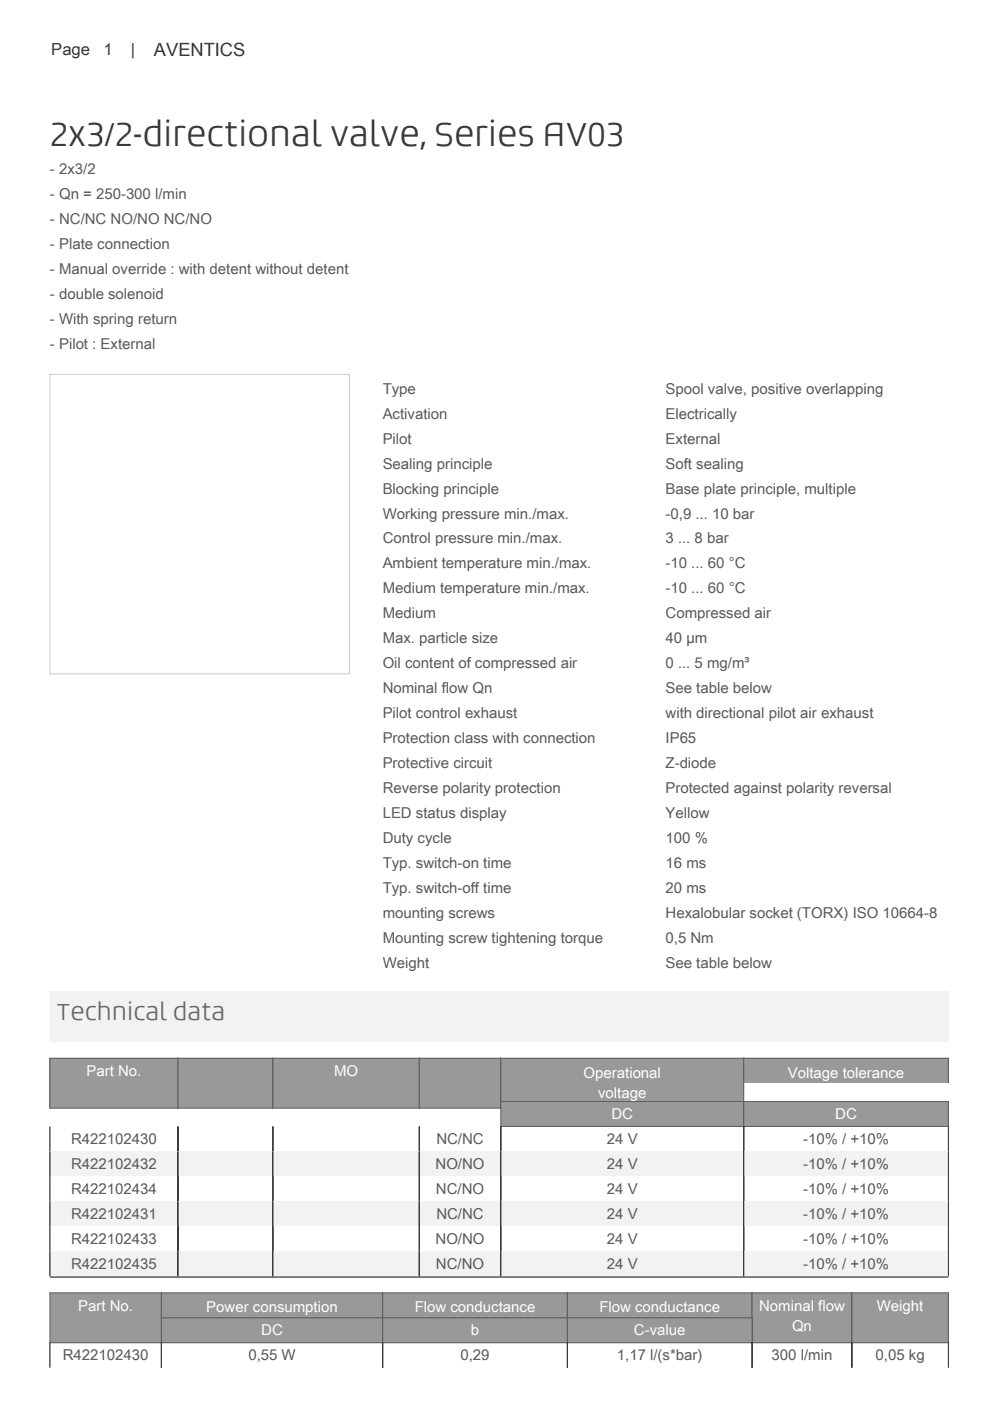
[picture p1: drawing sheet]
<svg xmlns="http://www.w3.org/2000/svg" width="210mm" height="297mm" viewBox="0 0 210 297" stroke-linecap="round" stroke-linejoin="round" font-family="sans-serif">
<defs><g id="words">
<text font-size="7.1" fill="#30373f" x="10.6" y="31">2x3/2-directional valve, Series AV03</text>
<text font-size="4.9" fill="#666" x="12" y="216.4">Technical data</text>
<text font-size="3.9" fill="#30373f" x="32.6" y="11.8">AVENTICS</text>
<g font-size="3.5" fill="#30373f">
<text x="10.9" y="11.6">Page</text>
<text x="21.9" y="11.6">1</text>
<text x="27.8" y="11.6">|</text>
</g>
<g font-size="3.2" fill="#585858">
<text x="10.6" y="36.9">- 2x3/2</text>
<text x="10.6" y="42.2">- Qn = 250-300 l/min</text>
<text x="10.6" y="47.5">- NC/NC NO/NO NC/NO</text>
<text x="10.6" y="52.8">- Plate connection</text>
<text x="10.6" y="58.1">- Manual override : with detent without detent</text>
<text x="10.6" y="63.4">- double solenoid</text>
<text x="10.6" y="68.7">- With spring return</text>
<text x="10.6" y="73.9">- Pilot : External</text>
<text x="81.1" y="83.5">Type</text>
<text x="141.1" y="83.5">Spool valve, positive overlapping</text>
<text x="81.1" y="88.8">Activation</text>
<text x="141.1" y="88.8">Electrically</text>
<text x="81.1" y="94.1">Pilot</text>
<text x="141.1" y="94.1">External</text>
<text x="81.1" y="99.3">Sealing principle</text>
<text x="141.1" y="99.3">Soft sealing</text>
<text x="81.1" y="104.6">Blocking principle</text>
<text x="141.1" y="104.6">Base plate principle, multiple</text>
<text x="81.1" y="109.9">Working pressure min./max.</text>
<text x="141.1" y="109.9">-0,9 ... 10 bar</text>
<text x="81.1" y="115.2">Control pressure min./max.</text>
<text x="141.1" y="115.2">3 ... 8 bar</text>
<text x="81.1" y="120.5">Ambient temperature min./max.</text>
<text x="81.1" y="125.8">Medium temperature min./max.</text>
<text x="141.1" y="120.5">-10 ... 60 °C</text>
<text x="141.1" y="125.8">-10 ... 60 °C</text>
<text x="81.1" y="131.1">Medium</text>
<text x="141.1" y="131.1">Compressed air</text>
<text x="81.1" y="136.4">Max. particle size</text>
<text x="141.1" y="136.4">40 µm</text>
<text x="81.1" y="141.7">Oil content of compressed air</text>
<text x="141.1" y="141.7">0 ... 5 mg/m³</text>
<text x="81.1" y="147">Nominal flow Qn</text>
<text x="141.1" y="147">See table below</text>
<text x="81.1" y="152.3">Pilot control exhaust</text>
<text x="141.1" y="152.3">with directional pilot air exhaust</text>
<text x="81.1" y="157.6">Protection class with connection</text>
<text x="141.1" y="157.6">IP65</text>
<text x="81.1" y="162.8">Protective circuit</text>
<text x="141.1" y="162.8">Z-diode</text>
<text x="81.1" y="168.1">Reverse polarity protection</text>
<text x="81.1" y="173.4">LED status display</text>
<text x="141.1" y="168.1">Protected against polarity reversal</text>
<text x="141.1" y="173.4">Yellow</text>
<text x="81.1" y="178.7">Duty cycle</text>
<text x="141.1" y="178.7">100 %</text>
<text x="81.1" y="184">Typ. switch-on time</text>
<text x="141.1" y="184">16 ms</text>
<text x="81.1" y="189.3">Typ. switch-off time</text>
<text x="141.1" y="189.3">20 ms</text>
<text x="81.1" y="194.6">mounting screws</text>
<text x="141.1" y="194.6">Hexalobular socket (TORX) ISO 10664-8</text>
<text x="81.1" y="199.9">Mounting screw tightening torque</text>
<text x="141.1" y="199.9">0,5 Nm</text>
<text x="81.1" y="205.2">Weight</text>
<text x="141.1" y="205.2">See table below</text>
<text x="15.1" y="242.6">R422102430</text>
<text x="92.5" y="242.6">NC/NC</text>
<text x="128.7" y="242.6">24 V</text>
<text x="170.3" y="242.6">-10% / +10%</text>
<text x="15.1" y="247.9">R422102432</text>
<text x="92.3" y="247.9">NO/NO</text>
<text x="128.7" y="247.9">24 V</text>
<text x="170.3" y="247.9">-10% / +10%</text>
<text x="15.1" y="253.2">R422102434</text>
<text x="92.4" y="253.2">NC/NO</text>
<text x="128.7" y="253.2">24 V</text>
<text x="170.3" y="253.2">-10% / +10%</text>
<text x="15.1" y="258.5">R422102431</text>
<text x="15.1" y="263.7">R422102433</text>
<text x="92.3" y="263.7">NO/NO</text>
<text x="92.5" y="258.5">NC/NC</text>
<text x="128.7" y="258.5">24 V</text>
<text x="128.7" y="263.7">24 V</text>
<text x="170.3" y="258.5">-10% / +10%</text>
<text x="170.3" y="263.7">-10% / +10%</text>
<text x="15.1" y="269">R422102435</text>
<text x="92.4" y="269">NC/NO</text>
<text x="128.7" y="269">24 V</text>
<text x="170.3" y="269">-10% / +10%</text>
<text x="13.3" y="288.4">R422102430</text>
<text x="52.7" y="288.4">0,55 W</text>
<text x="97.6" y="288.4">0,29</text>
<text x="130.8" y="288.4">1,17 l/(s*bar)</text>
<text x="163.6" y="288.4">300 l/min</text>
<text x="185.6" y="288.4">0,05 kg</text>
</g>
<g font-size="3.2" fill="#fff">
<text x="18.3" y="228.1">Part No.</text>
<text x="70.8" y="228.1">MO</text>
<text x="123.7" y="228.5">Operational</text>
<text x="126.8" y="232.7">voltage</text>
<text x="167" y="228.5">Voltage tolerance</text>
<text x="129.6" y="237.3">DC</text>
<text x="177.1" y="237.3">DC</text>
<text x="16.6" y="277.9">Part No.</text>
<text x="43.7" y="278.2">Power consumption</text>
<text x="87.9" y="278.2">Flow conductance</text>
<text x="127.1" y="278.2">Flow conductance</text>
<text x="161" y="277.9">Nominal flow</text>
<text x="185.9" y="277.9">Weight</text>
<text x="55.4" y="283.1">DC</text>
<text x="99.8" y="283.1">b</text>
<text x="134.4" y="283.1">C-value</text>
<text x="167.9" y="282.1">Qn</text>
</g>
</g></defs>
<path d="M10.5 79.4h63.7M10.6 79.3v63.7M74.1 79.3v63.7M10.5 142.9h63.7" fill="none" stroke="#ccc" stroke-width=".21"/>
<path d="M10.6 210.3h190.5v10.5h-190.5z" fill="#f2f2f2"/>
<path d="M10.5 210.3h190.7M10.6 210.2v10.7M201.1 210.2v10.7M10.5 220.8h190.7" fill="none" stroke="#f2f2f2" stroke-width=".21"/>
<path d="M10.6 224.4h27.1v10.5h-27.1z" fill="#999"/>
<path d="M10.5 224.4h27.3M10.5 234.9h27.3M10.6 224.3v10.7M37.7 224.3v10.7" fill="none" stroke="#585858" stroke-width=".21"/>
<path d="M37.7 224.4h20.2v10.5h-20.2z" fill="#999"/>
<path d="M37.7 224.4h20.2M37.7 234.9h20.2M37.7 224.3v10.7M57.9 224.3v10.7" fill="none" stroke="#585858" stroke-width=".21"/>
<path d="M57.9 224.4h31v10.5h-31z" fill="#999"/>
<path d="M57.8 224.4h31.2M57.8 234.9h31.2M57.9 224.3v10.7M88.9 224.3v10.7" fill="none" stroke="#585858" stroke-width=".21"/>
<path d="M88.9 224.4h17.3v10.5h-17.3z" fill="#999"/>
<path d="M88.8 224.4h17.5M88.8 234.9h17.5M88.9 224.3v10.7M106.2 224.3v10.7" fill="none" stroke="#585858" stroke-width=".21"/>
<path d="M106.2 224.4h51.5v9.1h-51.5z" fill="#999"/>
<path d="M106.1 224.4h51.7M106.2 224.3v9.2M157.7 224.3v9.2" fill="none" stroke="#585858" stroke-width=".21"/>
<path d="M157.7 224.4h43.4v5.3h-43.4z" fill="#999"/>
<path d="M157.6 224.4h43.6M157.7 224.3v5.4M201.1 224.3v5.4" fill="none" stroke="#585858" stroke-width=".21"/>
<path d="M106.2 233.5h51.5v5.3h-51.5z" fill="#999"/>
<path d="M106.1 233.5h51.7M106.1 238.8h51.7M106.2 233.5v5.4M157.7 233.5v5.4" fill="none" stroke="#585858" stroke-width=".21"/>
<path d="M157.7 233.5h43.4v5.3h-43.4z" fill="#999"/>
<path d="M157.6 233.5h43.6M157.6 238.8h43.6M157.7 233.5v5.4M201.1 233.5v5.4" fill="none" stroke="#585858" stroke-width=".21"/>
<path d="M10.6 238.8v5.3M37.7 238.8v5.3M57.9 238.8v5.3M88.9 238.8v5.3M106.2 238.8v5.3M157.7 238.8v5.3M201.1 238.8v5.3" fill="none" stroke="#000" stroke-width=".21"/>
<path d="M10.6 244.1h27.1v5.3h-27.1z" fill="#f2f2f2"/>
<path d="M10.6 244.1v5.3M37.7 244.1v5.3" fill="none" stroke="#000" stroke-width=".21"/>
<path d="M37.7 244.1h20.2v5.3h-20.2z" fill="#f2f2f2"/>
<path d="M37.7 244.1v5.3M57.9 244.1v5.3" fill="none" stroke="#000" stroke-width=".21"/>
<path d="M57.9 244.1h31v5.3h-31z" fill="#f2f2f2"/>
<path d="M57.9 244.1v5.3M88.9 244.1v5.3" fill="none" stroke="#000" stroke-width=".21"/>
<path d="M88.9 244.1h17.3v5.3h-17.3z" fill="#f2f2f2"/>
<path d="M88.9 244.1v5.3M106.2 244.1v5.3" fill="none" stroke="#000" stroke-width=".21"/>
<path d="M106.2 244.1h51.5v5.3h-51.5z" fill="#f2f2f2"/>
<path d="M106.2 244.1v5.3M157.7 244.1v5.3" fill="none" stroke="#000" stroke-width=".21"/>
<path d="M157.7 244.1h43.4v5.3h-43.4z" fill="#f2f2f2"/>
<path d="M10.6 249.4v5.3M37.7 249.4v5.3M57.9 249.4v5.3M88.9 249.4v5.3M106.2 249.4v5.3M157.7 244.1v10.6M201.1 244.1v10.6" fill="none" stroke="#000" stroke-width=".21"/>
<path d="M10.6 254.7h27.1v5.3h-27.1z" fill="#f2f2f2"/>
<path d="M10.6 254.7v5.3M37.7 254.7v5.3" fill="none" stroke="#000" stroke-width=".21"/>
<path d="M37.7 254.7h20.2v5.3h-20.2z" fill="#f2f2f2"/>
<path d="M37.7 254.7v5.3M57.9 254.7v5.3" fill="none" stroke="#000" stroke-width=".21"/>
<path d="M57.9 254.7h31v5.3h-31z" fill="#f2f2f2"/>
<path d="M57.9 254.7v5.3M88.9 254.7v5.3" fill="none" stroke="#000" stroke-width=".21"/>
<path d="M88.9 254.7h17.3v5.3h-17.3z" fill="#f2f2f2"/>
<path d="M88.9 254.7v5.3M106.2 254.7v5.3" fill="none" stroke="#000" stroke-width=".21"/>
<path d="M106.2 254.7h51.5v5.3h-51.5z" fill="#f2f2f2"/>
<path d="M106.2 254.7v5.3M157.7 254.7v5.3" fill="none" stroke="#000" stroke-width=".21"/>
<path d="M157.7 254.7h43.4v5.3h-43.4z" fill="#f2f2f2"/>
<path d="M10.6 260v5.3M37.7 260v5.3M57.9 260v5.3M88.9 260v5.3M106.2 260v5.3M157.7 254.7v10.6M201.1 254.7v10.6" fill="none" stroke="#000" stroke-width=".21"/>
<path d="M10.6 265.3h27.1v5.3h-27.1z" fill="#f2f2f2"/>
<path d="M10.6 265.3v5.3M37.7 265.3v5.3" fill="none" stroke="#000" stroke-width=".21"/>
<path d="M37.7 265.3h20.2v5.3h-20.2z" fill="#f2f2f2"/>
<path d="M37.7 265.3v5.3M57.9 265.3v5.3" fill="none" stroke="#000" stroke-width=".21"/>
<path d="M57.9 265.3h31v5.3h-31z" fill="#f2f2f2"/>
<path d="M57.9 265.3v5.3M88.9 265.3v5.3" fill="none" stroke="#000" stroke-width=".21"/>
<path d="M88.9 265.3h17.3v5.3h-17.3z" fill="#f2f2f2"/>
<path d="M88.9 265.3v5.3M106.2 265.3v5.3" fill="none" stroke="#000" stroke-width=".21"/>
<path d="M106.2 265.3h51.5v5.3h-51.5z" fill="#f2f2f2"/>
<path d="M106.2 265.3v5.3M157.7 265.3v5.3" fill="none" stroke="#000" stroke-width=".21"/>
<path d="M157.7 265.3h43.4v5.3h-43.4z" fill="#f2f2f2"/>
<path d="M10.6 270.8h190.5M157.7 265.3v5.3M201.1 265.3v5.3" fill="none" stroke="#000" stroke-width=".21"/>
<path d="M10.6 274.1h23.6v10.6h-23.6z" fill="#999"/>
<path d="M10.5 274.1h23.8M10.6 274v10.8M34.2 274v10.8M10.5 284.7h23.8" fill="none" stroke="#585858" stroke-width=".21"/>
<path d="M34.2 274.1h46.9v5.3h-46.9z" fill="#999"/>
<path d="M34.1 274.1h47.1M34.2 274v5.4M81.1 274v5.4" fill="none" stroke="#585858" stroke-width=".21"/>
<path d="M81.1 274.1h39.2v5.3h-39.2z" fill="#999"/>
<path d="M81.1 274.1h39.3M81.1 274v5.4M120.3 274v5.4" fill="none" stroke="#585858" stroke-width=".21"/>
<path d="M120.3 274.1h39.2v5.3h-39.2z" fill="#999"/>
<path d="M120.2 274.1h39.3M120.3 274v5.4M159.5 274v5.4" fill="none" stroke="#585858" stroke-width=".21"/>
<path d="M159.5 274.1h21.1v10.6h-21.1z" fill="#999"/>
<path d="M159.4 274.1h21.3M159.5 274v10.8M180.6 274v10.8M159.4 284.7h21.3" fill="none" stroke="#585858" stroke-width=".21"/>
<path d="M180.6 274.1h20.5v10.6h-20.5z" fill="#999"/>
<path d="M180.5 274.1h20.7M180.6 274v10.8M201.1 274v10.8M180.5 284.7h20.7" fill="none" stroke="#585858" stroke-width=".21"/>
<path d="M34.2 279.4h46.9v5.3h-46.9z" fill="#999"/>
<path d="M34.1 279.4h47.1M34.2 279.3v5.5M81.1 279.3v5.5M34.1 284.7h47.1" fill="none" stroke="#585858" stroke-width=".21"/>
<path d="M81.1 279.4h39.2v5.3h-39.2z" fill="#999"/>
<path d="M81.1 279.4h39.3M81.1 279.3v5.5M120.3 279.3v5.5M81.1 284.7h39.3" fill="none" stroke="#585858" stroke-width=".21"/>
<path d="M120.3 279.4h39.2v5.3h-39.2z" fill="#999"/>
<path d="M120.2 279.4h39.3M120.3 279.3v5.5M159.5 279.3v5.5M120.2 284.7h39.3" fill="none" stroke="#585858" stroke-width=".21"/>
<path d="M10.6 284.7v5.3M34.2 284.7v5.3M81.1 284.7v5.3M120.3 284.7v5.3M159.5 284.7v5.3M180.6 284.7v5.3M201.1 284.7v5.3" fill="none" stroke="#000" stroke-width=".21"/>
<use href="#words"/>
</svg>
